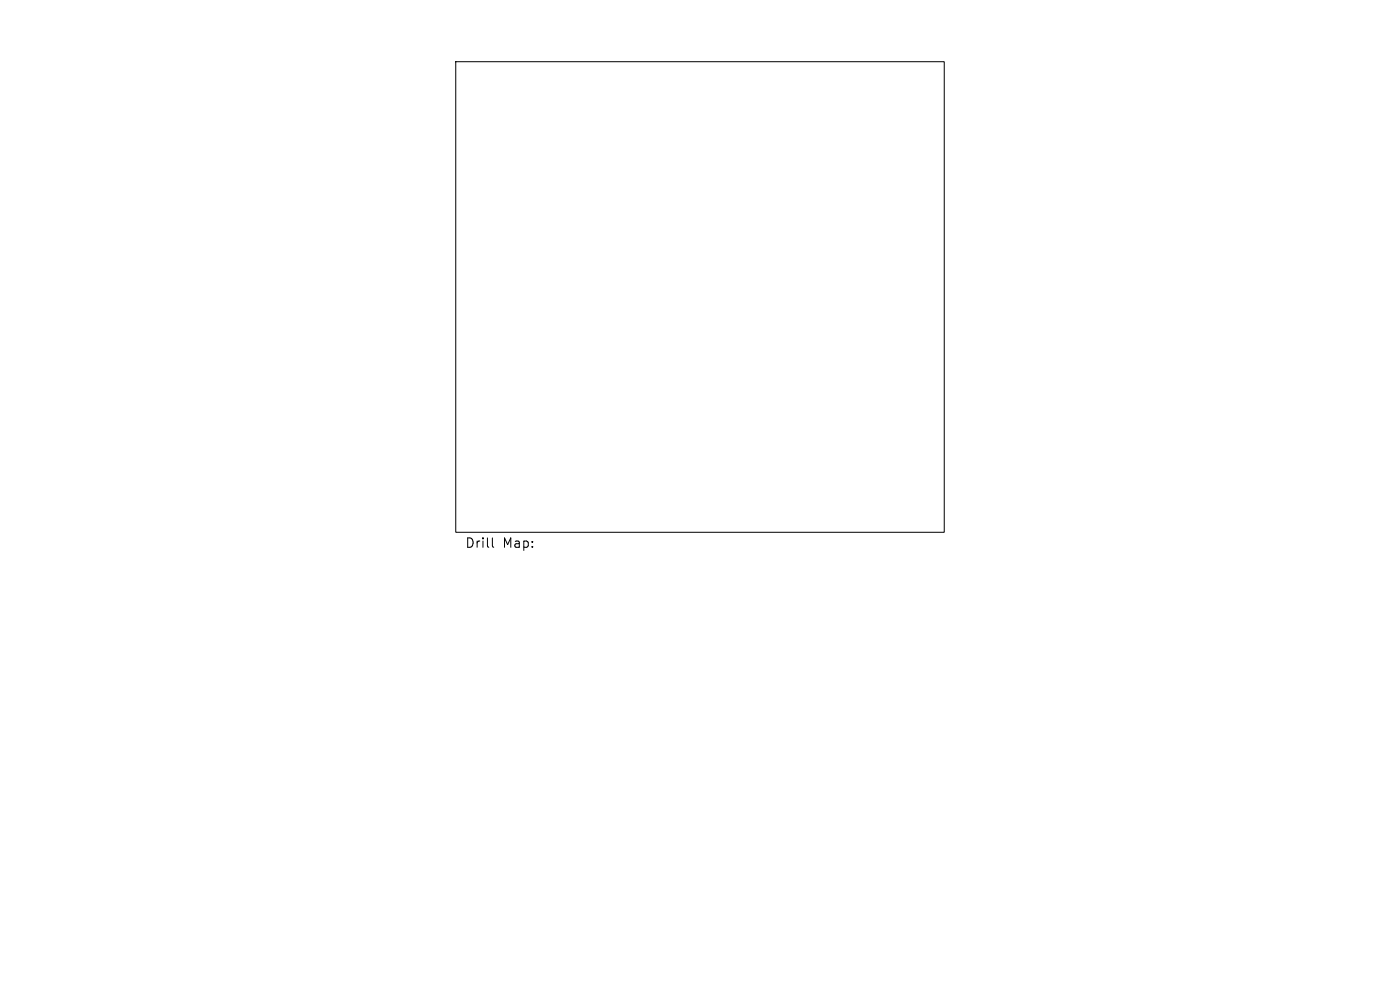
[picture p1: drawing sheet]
<svg xmlns="http://www.w3.org/2000/svg" width="297mm" height="210mm" viewBox="0 0 297 210" stroke-linecap="round" stroke-linejoin="round" font-family="sans-serif">
<defs><g id="words">
<g font-size="2.8">
<text x="98.6" y="116.5">Drill</text>
<text x="106.6" y="116.5">Map:</text>
</g>
</g></defs>
<path d="M96.7 13.1h103.6v99.8h-103.6zM104.5 114.1v1.7l.2 .3" fill="none" stroke="#000" stroke-width=".21"/>
<use href="#words"/>
</svg>
